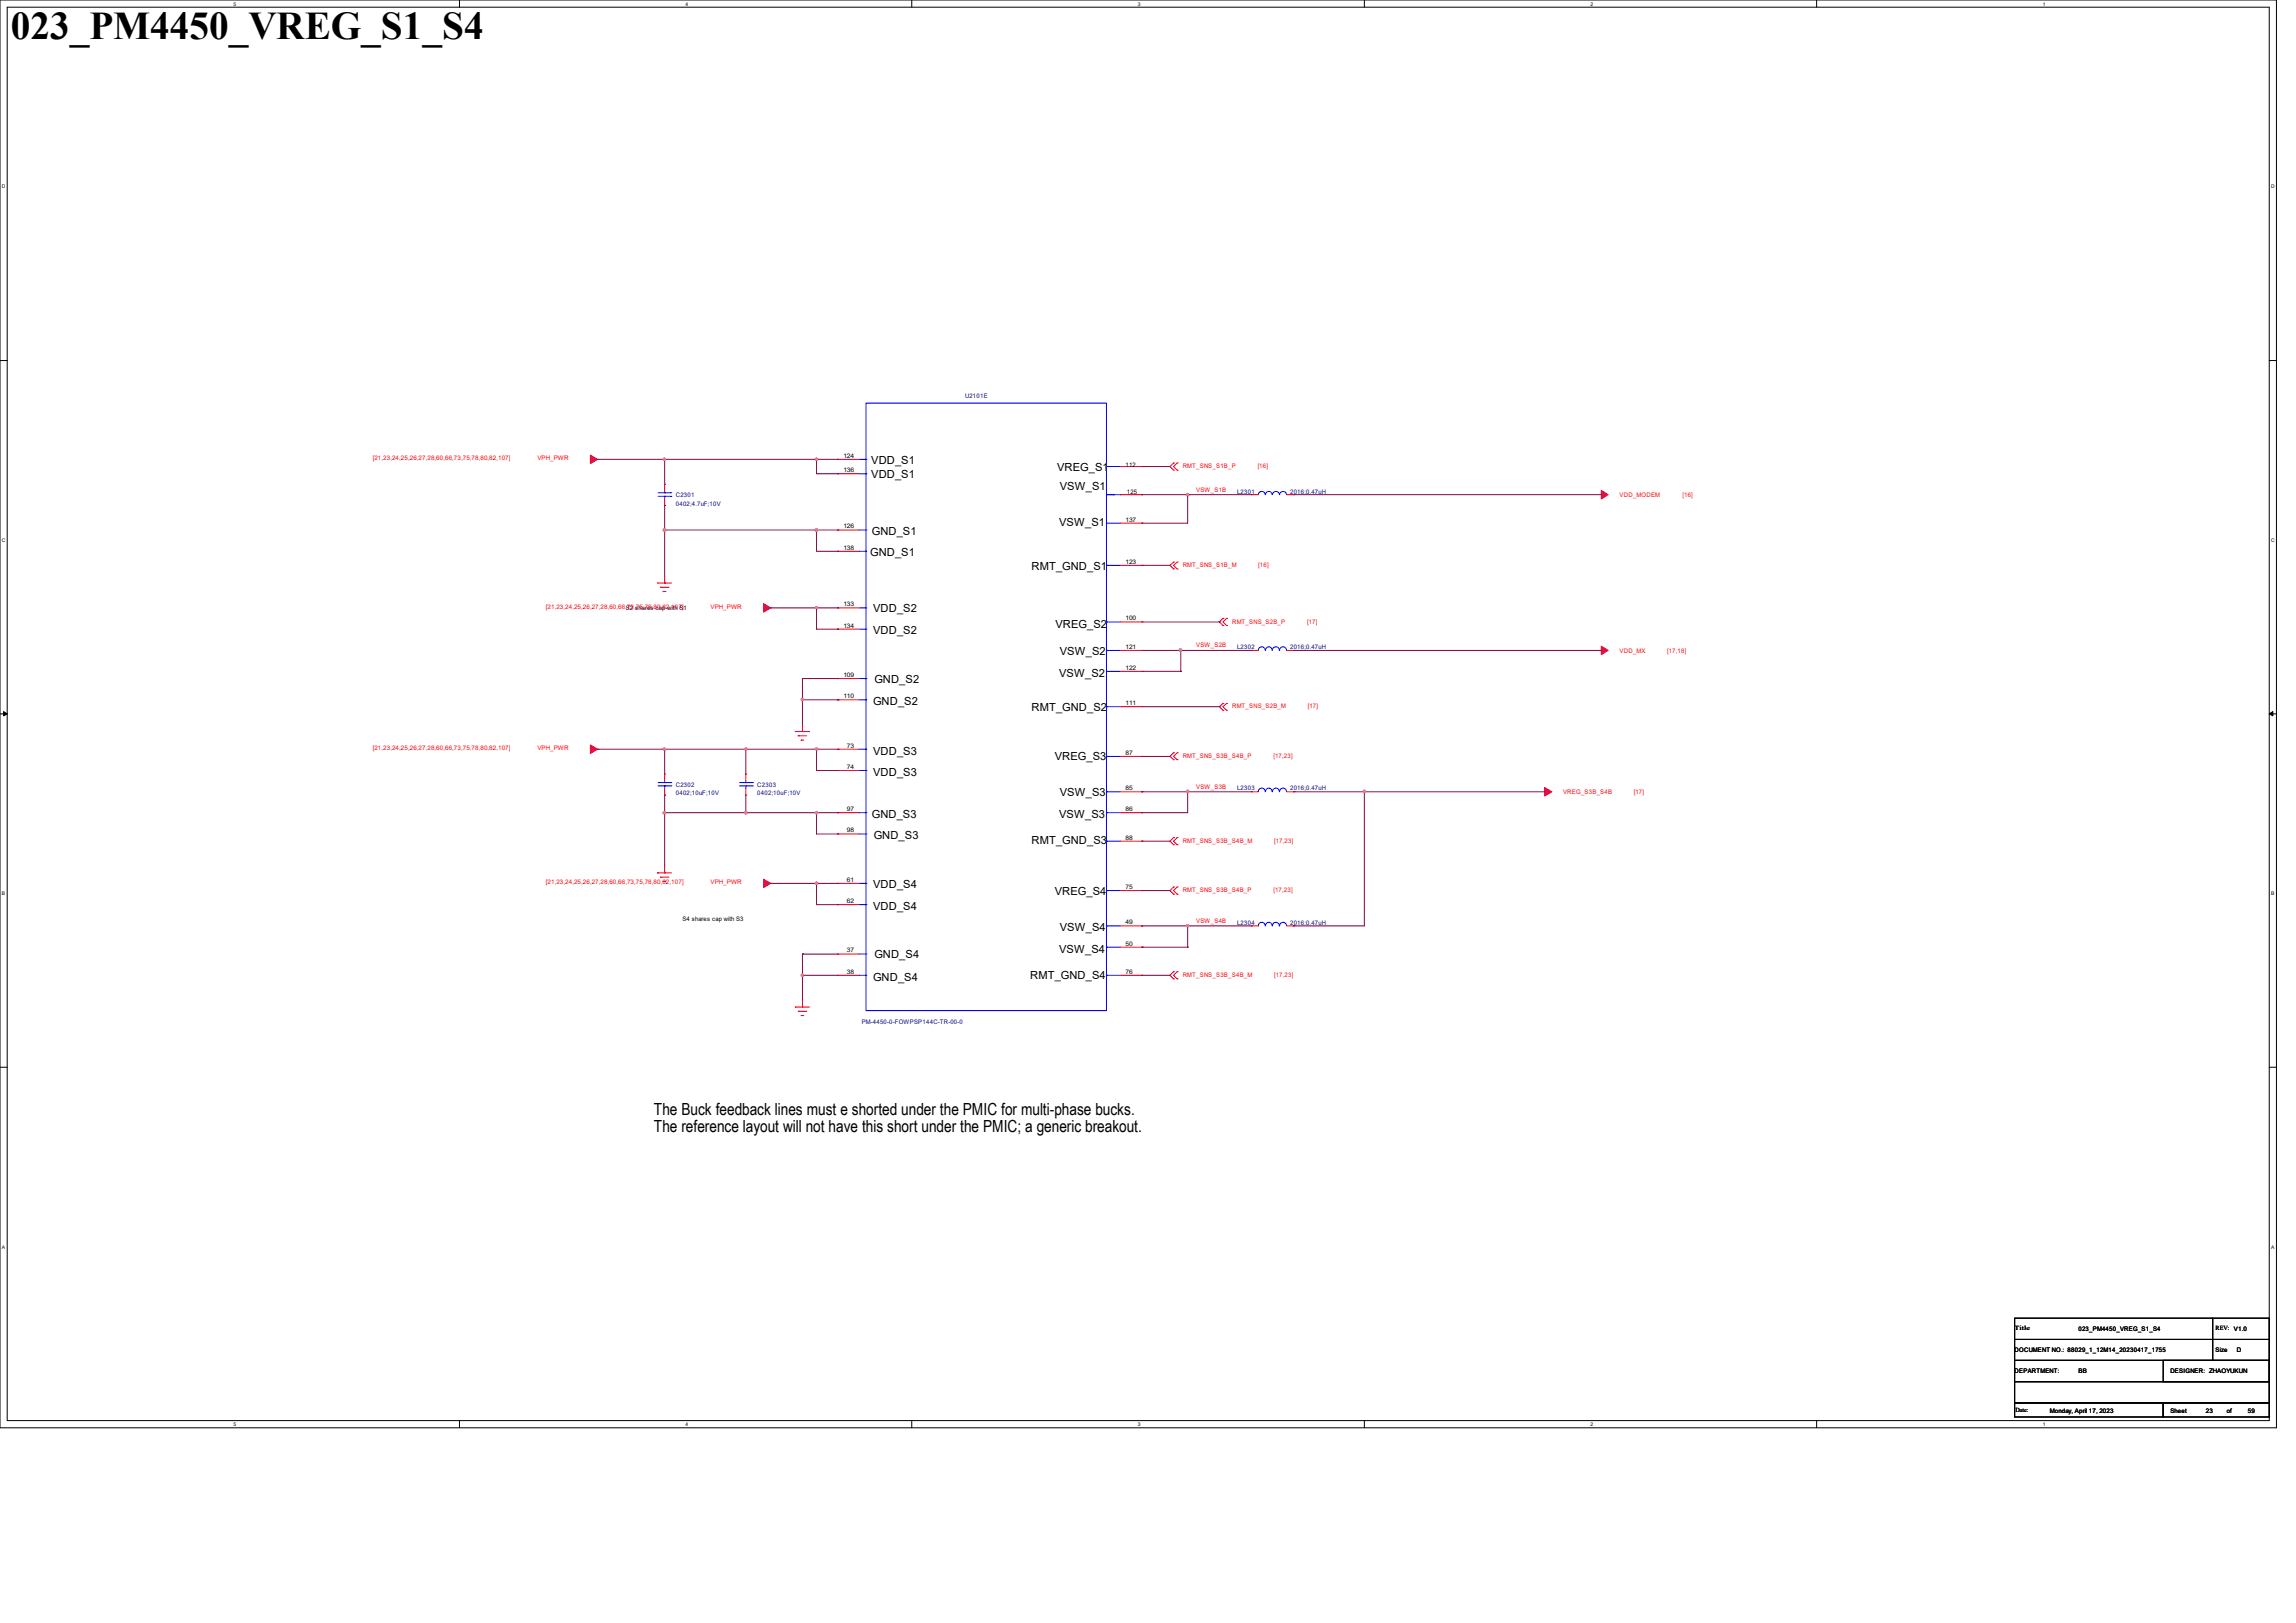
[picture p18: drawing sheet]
<svg xmlns="http://www.w3.org/2000/svg" width="297mm" height="210mm" viewBox="0 0 297 210" stroke-linecap="round" stroke-linejoin="round" font-family="sans-serif">
<defs><g id="words">
<text font-size="5.1" x="1.4" y="5.1">023_PM4450_VREG_S1_S4</text>
<g font-size="2.2">
<text x="84.6" y="144.2">The Buck feedback lines must e shorted under the PMIC for multi-phase bucks.</text>
<text x="84.6" y="146.4">The reference layout will not have this short under the PMIC; a generic breakout.</text>
</g>
<g font-size="1.4">
<text x="112.7" y="60.1">VDD_S1</text>
<text x="112.7" y="61.9">VDD_S1</text>
<text x="136.7" y="61">VREG_S1</text>
<text x="137.1" y="63.5">VSW_S1</text>
<text x="112.6" y="72">GND_S1</text>
<text x="112.8" y="69.2">GND_S1</text>
<text x="137" y="68.1">VSW_S1</text>
<text x="133.4" y="73.7">RMT_GND_S1</text>
<text x="112.9" y="79.2">VDD_S2</text>
<text x="112.9" y="82">VDD_S2</text>
<text x="136.5" y="81.2">VREG_S2</text>
<text x="113.1" y="88.3">GND_S2</text>
<text x="137" y="87.6">VSW_S2</text>
<text x="137.1" y="84.8">VSW_S2</text>
<text x="112.9" y="91.3">GND_S2</text>
<text x="133.4" y="92">RMT_GND_S2</text>
<text x="112.9" y="100.4">VDD_S3</text>
<text x="112.9" y="97.7">VDD_S3</text>
<text x="136.4" y="98.4">VREG_S3</text>
<text x="112.8" y="105.8">GND_S3</text>
<text x="137" y="105.9">VSW_S3</text>
<text x="137.1" y="103">VSW_S3</text>
<text x="113" y="108.5">GND_S3</text>
<text x="133.4" y="109.3">RMT_GND_S3</text>
<text x="112.9" y="117.7">VDD_S4</text>
<text x="112.9" y="114.9">VDD_S4</text>
<text x="136.4" y="115.8">VREG_S4</text>
<text x="113.1" y="124">GND_S4</text>
<text x="137" y="123.3">VSW_S4</text>
<text x="137.1" y="120.4">VSW_S4</text>
<text x="112.9" y="126.9">GND_S4</text>
<text x="133.3" y="126.7">RMT_GND_S4</text>
</g>
<g font-size=".8" fill="#000080">
<text x="124.8" y="51.5">U2101E</text>
<text x="87.4" y="64.3">C2301</text>
<text x="87.4" y="65.4">0402;4.7uF;10V</text>
<text x="160" y="63.9">L2301</text>
<text x="166.9" y="63.9">2016;0.47uH</text>
<text x="160" y="84">L2302</text>
<text x="166.9" y="84">2016;0.47uH</text>
<text x="87.4" y="101.8">C2302</text>
<text x="98" y="101.8">C2303</text>
<text x="87.4" y="102.9">0402;10uF;10V</text>
<text x="98" y="102.9">0402;10uF;10V</text>
<text x="160" y="102.3">L2303</text>
<text x="166.9" y="102.3">2016;0.47uH</text>
<text x="160" y="119.6">L2304</text>
<text x="166.9" y="119.6">2016;0.47uH</text>
<text x="111.5" y="132.5">PM-4450-0-FOWPSP144C-TR-00-0</text>
</g>
<g font-size=".8" fill="#f00">
<text x="48.2" y="59.6">[21,23,24,25,26,27,28,60,66,73,75,78,80,82,107]</text>
<text x="69.5" y="59.6">VPH_PWR</text>
<text x="153" y="60.6">RMT_SNS_S1B_P</text>
<text x="154.7" y="63.6">VSW_S1B</text>
<text x="162.7" y="60.6">[16]</text>
<text x="209.5" y="64.3">VDD_MODEM</text>
<text x="217.6" y="64.3">[16]</text>
<text x="153" y="73.4">RMT_SNS_S1B_M</text>
<text x="162.8" y="73.4">[16]</text>
<text x="70.6" y="78.8">[21,23,24,25,26,27,28,60,66,S723,s7h5a,78,</text>
<text x="85.7" y="78.8">82,107]1</text>
<text x="91.9" y="78.8">VPH_PWR</text>
<text x="154.7" y="83.8">VSW_S2B</text>
<text x="159.4" y="80.7">RMT_SNS_S2B_P</text>
<text x="169.1" y="80.7">[17]</text>
<text x="209.5" y="84.5">VDD_MX</text>
<text x="215.6" y="84.5">[17,18]</text>
<text x="159.4" y="91.7">RMT_SNS_S2B_M</text>
<text x="169.2" y="91.7">[17]</text>
<text x="48.2" y="97.1">[21,23,24,25,26,27,28,60,66,73,75,78,80,82,107]</text>
<text x="69.5" y="97.1">VPH_PWR</text>
<text x="153" y="98.1">RMT_SNS_S3B_S4B_P</text>
<text x="164.7" y="98.1">[17,23]</text>
<text x="154.7" y="102.1">VSW_S3B</text>
<text x="202.2" y="102.7">VREG_S3B_S4B</text>
<text x="211.3" y="102.7">[17]</text>
<text x="153" y="109.1">RMT_SNS_S3B_S4B_M</text>
<text x="164.8" y="109.1">[17,23]</text>
<text x="70.6" y="114.4">[21,23,24,25,26,27,28,60,66,73,75,78,80,82,107]</text>
<text x="91.9" y="114.4">VPH_PWR</text>
<text x="153" y="115.4">RMT_SNS_S3B_S4B_P</text>
<text x="154.7" y="119.4">VSW_S4B</text>
<text x="164.7" y="115.4">[17,23]</text>
<text x="153" y="126.4">RMT_SNS_S3B_S4B_M</text>
<text x="164.8" y="126.4">[17,23]</text>
</g>
<g font-size=".8">
<text x="109.1" y="59.2">124</text>
<text x="109.1" y="61.1">136</text>
<text x="145.6" y="60.4">112</text>
<text x="145.8" y="63.9">125</text>
<text x="109.1" y="68.4">126</text>
<text x="109.1" y="71.1">138</text>
<text x="145.6" y="67.5">137</text>
<text x="145.6" y="72.9">123</text>
<text x="83.4" y="79">res8c0a,p with S</text>
<text x="109.1" y="78.4">133</text>
<text x="109.1" y="81.2">134</text>
<text x="145.6" y="83.9">121</text>
<text x="145.6" y="80.3">100</text>
<text x="109.1" y="87.6">109</text>
<text x="145.6" y="86.7">122</text>
<text x="109.1" y="90.3">110</text>
<text x="145.6" y="91.2">111</text>
<text x="109.6" y="99.5">74</text>
<text x="109.6" y="96.7">73</text>
<text x="145.6" y="97.7">87</text>
<text x="109.6" y="107.7">98</text>
<text x="109.6" y="104.9">97</text>
<text x="145.6" y="104.9">86</text>
<text x="145.6" y="102.2">85</text>
<text x="145.6" y="108.6">88</text>
<text x="88.3" y="119.2">S4 shares cap with S3</text>
<text x="109.6" y="116.8">62</text>
<text x="109.6" y="114.1">61</text>
<text x="145.6" y="115">75</text>
<text x="145.6" y="119.6">49</text>
<text x="109.6" y="126">38</text>
<text x="109.6" y="123.2">37</text>
<text x="145.6" y="122.3">50</text>
<text x="145.6" y="126">76</text>
<text x="260.6" y="172.1">Title</text>
<text x="268.9" y="172.2">023_PM4450_VREG_S1_S4</text>
<text x="286.6" y="172.1">REV:</text>
<text x="289" y="172.2">V1.0</text>
<text x="260.6" y="175">DOCUMENT NO.: 88029_1_12M14_20230417_1755</text>
<text x="260.6" y="177.7">DEPARTMENT:</text>
<text x="268.9" y="177.7">BB</text>
<text x="280.8" y="177.7">DESIGNER: ZHAOYUKUN</text>
<text x="286.6" y="175">Size</text>
<text x="289.3" y="175">D</text>
<text x="260.7" y="182.8">Date:</text>
<text x="265.2" y="182.8">Monday, April 17, 2023</text>
<text x="280.8" y="182.8">Sheet</text>
<text x="285.3" y="182.8">23</text>
<text x="288" y="182.8">of</text>
<text x="290.8" y="182.8">59</text>
</g>
<g font-size=".6">
<text x="30.2" y=".7">5</text>
<text x="88.7" y=".7">4</text>
<text x="147.2" y=".7">3</text>
<text x="205.7" y=".7">2</text>
<text x="264.2" y=".7">1</text>
<text x=".3" y="24.4">D</text>
<text x="293.8" y="24.4">D</text>
<text x=".3" y="70.1">C</text>
<text x="293.8" y="70.1">C</text>
<text x=".3" y="115.8">B</text>
<text x="293.8" y="115.8">B</text>
<text x=".3" y="161.5">A</text>
<text x="293.8" y="161.5">A</text>
<text x="30.2" y="184.5">5</text>
<text x="88.7" y="184.5">4</text>
<text x="147.2" y="184.5">3</text>
<text x="205.7" y="184.5">2</text>
<text x="264.2" y="184.5">1</text>
</g>
</g></defs>
<g fill="none" stroke="#000" stroke-width=".13">
<path d="M0 0h294.5v184.7h-294.5zM.9 .9h292.6v182.9h-292.6zM59.4 0v.9M117.9 0v.9M176.5 0v.9M235 0v.9M0 46.7h.9M293.5 46.7h1M0 92.4h.9M.5 92.1l.4 .3-.4 .2zM293.5 92.4l.5-.3v.5zM293.5 92.4h1"/>
<path d="M0 138.1h.9M293.5 138.1h1M59.4 183.8v.9M117.9 183.8v.9M176.5 183.8v.9M235 183.8v.9"/>
</g>
<path d="M.5 92.1l.4 .3-.4 .2zM293.5 92.4l.5-.3v.5z" fill="#000"/>
<g fill="none" stroke="#f00" stroke-width=".13">
<path d="M85 75.4h.1M85 75.4h1.9M85.4 76h.1M85.4 76h1.1M85.8 76.5h.1M85.8 76.5h.3M86 75.4h.1M86 74.5v.9M102.9 94.7h.1M102.9 94.7h1.8M103.3 95.2h.1M103.3 95.2h1.1"/>
<path d="M103.6 95.8h.1M103.6 95.8h.4M103.8 94.7h.1M103.8 93.7v1M85 112.9h.1M85 112.9h1.9M85.4 113.5h.1M85.4 113.5h1.1M85.8 114h.1M85.8 114h.3M86 112.9h.1M86 112v.9"/>
<path d="M102.9 130.3h.1M102.9 130.3h1.8M103.3 130.9h.1M103.3 130.9h1.1M103.6 131.4h.1M103.6 131.4h.4M103.8 130.3h.1M103.8 129.4v.9"/>
</g>
<path d="M76.4 58.9l.9 .5-.9 .6z" fill-rule="evenodd" fill="#f00"/>
<path d="M76.4 58.9l.9 .5-.9 .6z" fill="none" stroke="#f00" stroke-width=".13"/>
<path d="M98.8 78.1l.9 .6-.9 .5z" fill-rule="evenodd" fill="#f00"/>
<path d="M98.8 78.1l.9 .6-.9 .5z" fill="none" stroke="#f00" stroke-width=".13"/>
<path d="M76.4 96.4l.9 .5-.9 .6z" fill-rule="evenodd" fill="#f00"/>
<path d="M76.4 96.4l.9 .5-.9 .6z" fill="none" stroke="#f00" stroke-width=".13"/>
<path d="M98.8 113.7l.9 .6-.9 .6z" fill-rule="evenodd" fill="#f00"/>
<path d="M151.8 59.9h.1M151.8 59.9l-.5 .5 .5 .4M152.3 59.9h.1M152.3 59.9l-.5 .5 .5 .4M151.8 60.8h.1M152.3 60.8h.1M98.8 113.7l.9 .6-.9 .6z" fill="none" stroke="#f00" stroke-width=".13"/>
<path d="M207.1 63.5l.9 .5-.9 .6z" fill-rule="evenodd" fill="#f00"/>
<g fill="none" stroke="#f00" stroke-width=".13">
<path d="M151.8 73.6h.1M151.8 72.7h.1M151.8 72.7l-.5 .5 .5 .4M152.3 72.7h.1M152.3 73.6h.1M152.3 72.7l-.5 .5 .5 .4M207.1 63.5l.9 .5-.9 .6zM158.2 80.9h.1M158.2 80h.1M158.2 80l-.5 .5 .5 .4M158.7 80h.1M158.7 80.9h.1"/>
<path d="M158.7 80l-.5 .5 .5 .4"/>
</g>
<path d="M207.1 83.6l.9 .6-.9 .5z" fill-rule="evenodd" fill="#f00"/>
<path d="M151.8 98.3h.1M151.8 97.4h.1M151.8 97.4l-.5 .5 .5 .4M152.3 97.4h.1M152.3 98.3h.1M152.3 97.4l-.5 .5 .5 .4M207.1 83.6l.9 .6-.9 .5z" fill="none" stroke="#f00" stroke-width=".13"/>
<path d="M199.8 101.9l.9 .5-.9 .6z" fill-rule="evenodd" fill="#f00"/>
<g fill="none" stroke="#f00" stroke-width=".13">
<path d="M108.4 59.4h.1M108.4 59.4h2.7M86 62.7h.1M86 65.4h.1M86 62.7v.9M86 64.5v.9M108.4 68.6h.1M108.4 78.7h.1M108.4 61.3h.1M108.4 71.3h.1M108.4 68.6h2.7M108.4 78.7h2.7"/>
<path d="M108.4 61.3h2.7M108.4 71.3h2.7M144.9 64h2.8M144.9 60.4h2.8M144.9 67.7h2.8M144.9 73.2h2.8M147.7 60.4h.1M147.7 67.7h.1M147.7 73.2h.1M147.7 64h.1M161.9 64h.1M161.9 64h.9"/>
<path d="M166.5 64h.8M167.3 64h.1M108.4 87.8h.1M108.4 99.7h.1M108.4 96.9h.1M108.4 81.4h.1M108.4 90.6h.1M108.4 87.8h2.7M108.4 99.7h2.7M108.4 96.9h2.7M108.4 81.4h2.7M108.4 90.6h2.7"/>
<path d="M144.9 84.2h2.8M144.9 86.9h2.8M144.9 91.4h2.8M144.9 80.5h2.8M144.9 97.9h2.8M147.7 84.2h.1M147.7 86.9h.1M147.7 91.4h.1M147.7 80.5h.1M147.7 97.9h.1M158.2 91h.1M158.2 91.9h.1"/>
<path d="M158.2 91l-.5 .4 .5 .5M158.7 91.9h.1M158.7 91h.1M158.7 91l-.5 .4 .5 .5M161.9 84.2h.1M161.9 84.2h.9M166.5 84.2h.8M167.3 84.2h.1M86 100.2h.1M86 102.9h.1M86 100.2v.8M86 102v.9"/>
<path d="M96.5 100.2h.1M96.5 102.9h.1M96.5 100.2v.8M96.5 102v.9M108.4 107.9h.1M108.4 117.1h.1M108.4 105.2h.1M108.4 114.3h.1M108.4 107.9h2.7M108.4 117.1h2.7M108.4 105.2h2.7M108.4 114.3h2.7"/>
<path d="M144.9 102.4h2.8M144.9 105.2h2.8M144.9 108.8h2.8M144.9 115.2h2.8M144.9 119.8h2.8M147.7 105.2h.1M147.7 102.4h.1M147.7 108.8h.1M147.7 115.2h.1M147.7 119.8h.1M151.8 109.3h.1M151.8 108.4h.1"/>
<path d="M151.8 115.7h.1M151.8 114.8h.1M151.8 108.4l-.5 .4 .5 .5M151.8 114.8l-.5 .4 .5 .5M152.3 108.4h.1M152.3 109.3h.1M152.3 114.8h.1M152.3 115.7h.1M152.3 108.4l-.5 .4 .5 .5M152.3 114.8l-.5 .4 .5 .5M161.9 102.4h.1M161.9 119.8h.1"/>
<path d="M161.9 102.4h.9M161.9 119.8h.9M166.5 102.4h.8M166.5 119.8h.8M167.3 102.4h.1M167.3 119.8h.1M199.8 101.9l.9 .5-.9 .6zM108.4 126.2h.1M108.4 123.4h.1M108.4 126.2h2.7M108.4 123.4h2.7M144.9 126.2h2.8"/>
<path d="M144.9 122.6h2.8M147.7 122.6h.1M147.7 126.2h.1M151.8 126.7h.1M151.8 125.7h.1M151.8 125.7l-.5 .5 .5 .5M152.3 125.7h.1M152.3 126.7h.1M152.3 125.7l-.5 .5 .5 .5"/>
</g>
<path d="M260.6 170.6h25.6v2.7h-25.6zM260.6 173.3h25.6v2.7h-25.6zM260.6 178.8h32.9v2.7h-32.9zM260.6 176h32.9v2.8h-32.9zM279.8 176h13.7v2.8h-13.7zM286.2 170.6h7.3v2.7h-7.3zM286.2 173.3h7.3v2.7h-7.3zM260.6 181.5h19.2v1.8h-19.2zM279.8 181.5h13.7v1.8h-13.7z" fill="none" stroke="#000" stroke-width=".13"/>
<g fill="none" stroke="#00f" stroke-width=".13">
<path d="M111.1 59.4h.9M112 52.2h31.1v78.6h-31.1zM112 59.4h.1M85.1 64.2h1.7M85.1 63.8h1.7M86 63.8h.1M86 64.2h.1M86 63.6v.2M86 64.2v.3M86.8 64.2h.1M86.8 63.8h.1M111.1 61.3h.9"/>
<path d="M111.1 68.6h.9M111.1 78.7h.9M111.1 71.3h.9M112 61.3h.1M112 68.6h.1M112 78.7h.1M112 71.3h.1M143.1 73.2h.1M143.1 67.7h.1M143.1 64h1.8M143.1 73.2h1.8M143.1 67.7h1.8"/>
<path d="M143.1 60.4h1.8M144 64h.1M144.9 64h.1M144.9 60.4h.1M162.8 64a.45 .45 0 0 1 .4-.4 .45 .45 0 0 1 .5 .4M163.7 64a.42 .42 0 0 1 .4-.4 .42 .42 0 0 1 .4 .4M164.6 64a.45 .45 0 0 1 .4-.4 .45 .45 0 0 1 .5 .4M165.5 64a.45 .45 0 0 1 .5-.4 .45 .45 0 0 1 .4 .4M111.1 81.4h.9M111.1 87.8h.9M111.1 90.6h.9M111.1 96.9h.9"/>
<path d="M111.1 99.7h.9M112 81.4h.1M112 87.8h.1M112 90.6h.1M112 96.9h.1M112 99.7h.1M143.1 80.5h.1M143.1 84.2h.1M143.1 86.9h.1M143.1 91.4h.1M143.1 97.9h.1M143.1 80.5h1.8"/>
<path d="M143.1 84.2h1.8M143.1 86.9h1.8M143.1 91.4h1.8M143.1 97.9h1.8M163.7 84.2a.44 .44 0 0 0-.5-.5 .44 .44 0 0 0-.4 .5M164.5 84.2a.42 .42 0 0 0-.4-.5 .42 .42 0 0 0-.4 .5M165.5 84.2a.44 .44 0 0 0-.5-.5 .44 .44 0 0 0-.4 .5M166.4 84.2a.44 .44 0 0 0-.4-.5 .44 .44 0 0 0-.5 .5M85.1 101.7h1.7M85.1 101.3h1.7M86 101.3h.1M86 101.7h.1"/>
<path d="M86 101v.3M86 101.7v.3M86.8 101.7h.1M86.8 101.3h.1M95.7 101.7h1.6M95.7 101.3h1.6M96.5 101.3h.1M96.5 101.7h.1M96.5 101v.3M96.5 101.7v.3M97.3 101.7h.1M97.3 101.3h.1"/>
<path d="M111.1 107.9h.9M111.1 105.2h.9M111.1 114.3h.9M111.1 117.1h.9M112 107.9h.1M112 105.2h.1M112 114.3h.1M112 117.1h.1M143.1 102.4h.1M143.1 105.2h.1M143.1 108.8h.1M143.1 115.2h.1"/>
<path d="M143.1 119.8h.1M143.1 105.2h1.8M143.1 102.4h1.8M143.1 108.8h1.8M143.1 115.2h1.8M143.1 119.8h1.8M163.7 102.4a.44 .44 0 0 0-.5-.4 .44 .44 0 0 0-.4 .4M163.7 119.8a.44 .44 0 0 0-.5-.5 .44 .44 0 0 0-.4 .5M164.5 102.4a.42 .42 0 0 0-.4-.4 .42 .42 0 0 0-.4 .4M164.5 119.8a.43 .43 0 0 0-.4-.5 .43 .43 0 0 0-.4 .5M165.5 102.4a.44 .44 0 0 0-.5-.4 .44 .44 0 0 0-.4 .4M165.5 119.8a.44 .44 0 0 0-.5-.5 .44 .44 0 0 0-.4 .5"/>
<path d="M166.4 102.4a.44 .44 0 0 0-.4-.4 .44 .44 0 0 0-.5 .4M166.4 119.8a.44 .44 0 0 0-.4-.5 .44 .44 0 0 0-.5 .5M111.1 126.2h.9M111.1 123.4h.9M112 126.2h.1M112 123.4h.1M143.1 122.6h.1M143.1 126.2h.1M143.1 126.2h1.8M143.1 122.6h1.8"/>
</g>
<path d="M77.3 59.4h.1M77.3 59.4h28.3M86 59.4h.1M86 59.4v3.3" fill="none" stroke="#800040" stroke-width=".13"/>
<circle cx="105.6" cy="59.4" r=".17" fill="#f0f"/>
<circle cx="105.6" cy="59.4" r=".17" fill="none" stroke="#f0f" stroke-width=".13"/>
<circle cx="85.9" cy="59.4" r=".17" fill="#f0f"/>
<circle cx="85.9" cy="59.4" r=".17" fill="none" stroke="#f0f" stroke-width=".13"/>
<path d="M105.6 59.4h.1M105.6 59.4h2.8M105.6 59.4v1.9h2.8M108.4 59.4h.1M86 65.4h.1M86 65.4v3.2M105.6 68.6h.1M105.6 68.6v2.7M105.6 68.6h2.8M108.4 61.3h.1M108.4 68.6h.1" fill="none" stroke="#800040" stroke-width=".13"/>
<circle cx="105.6" cy="68.6" r=".17" fill="#f0f"/>
<circle cx="105.6" cy="68.6" r=".17" fill="none" stroke="#f0f" stroke-width=".13"/>
<path d="M86 68.6h.1M86 68.6h19.6M86 68.6v5.9M105.6 71.3h2.8M108.4 71.3h.1" fill="none" stroke="#800040" stroke-width=".13"/>
<circle cx="85.9" cy="68.6" r=".17" fill="#f0f"/>
<circle cx="85.9" cy="68.6" r=".17" fill="none" stroke="#f0f" stroke-width=".13"/>
<path d="M99.7 78.7h.1M99.7 78.7h5.9" fill="none" stroke="#800040" stroke-width=".13"/>
<path d="M105.5 78.5h.2v.2h-.2z" fill-rule="evenodd" fill="#f0f"/>
<path d="M105.5 78.5h.2v.2h-.2z" fill="none" stroke="#f0f" stroke-width=".13"/>
<path d="M105.6 78.7h.1M105.6 78.7v2.7h2.8M105.6 78.7h2.8M108.4 78.7h.1M103.8 87.8h.1M103.8 90.6h.1M103.8 87.8v5.9M103.8 90.6h4.6M108.4 81.4h.1M108.4 90.6h.1" fill="none" stroke="#800040" stroke-width=".13"/>
<circle cx="103.8" cy="90.5" r=".16" fill="#f0f"/>
<circle cx="103.8" cy="90.5" r=".16" fill="none" stroke="#f0f" stroke-width=".13"/>
<path d="M77.3 96.9h.1M77.3 96.9h19.2M96.5 96.9h.1M103.8 87.8h4.6M108.4 87.8h.1" fill="none" stroke="#800040" stroke-width=".13"/>
<path d="M85.8 96.8h.3v.2h-.3z" fill-rule="evenodd" fill="#f0f"/>
<path d="M85.8 96.8h.3v.2h-.3z" fill="none" stroke="#f0f" stroke-width=".13"/>
<path d="M96.4 96.8h.2v.2h-.2z" fill-rule="evenodd" fill="#f0f"/>
<path d="M96.4 96.8h.2v.2h-.2z" fill="none" stroke="#f0f" stroke-width=".13"/>
<path d="M86 96.9h.1M86 96.9v3.3M105.6 96.9h.1M105.6 96.9h2.8M105.6 96.9v2.8h2.8M108.4 96.9h.1M108.4 99.7h.1M86 102.9h.1M86 102.9v2.3h10.5M96.5 105.2h.1" fill="none" stroke="#800040" stroke-width=".13"/>
<circle cx="85.9" cy="105.2" r=".17" fill="#f0f"/>
<circle cx="85.9" cy="105.2" r=".17" fill="none" stroke="#f0f" stroke-width=".13"/>
<circle cx="96.5" cy="105.2" r=".17" fill="#f0f"/>
<circle cx="96.5" cy="105.2" r=".17" fill="none" stroke="#f0f" stroke-width=".13"/>
<path d="M86 105.2h.1M86 105.2v6.8M99.7 114.3h.1M99.7 114.3h5.9M105.6 105.2h.1M105.6 114.3h.1M105.6 105.2h2.8M105.6 105.2v2.7h2.8M105.6 114.3v2.8M108.4 105.2h.1M108.4 107.9h.1" fill="none" stroke="#800040" stroke-width=".13"/>
<circle cx="105.6" cy="114.3" r=".17" fill="#f0f"/>
<circle cx="105.6" cy="114.3" r=".17" fill="none" stroke="#f0f" stroke-width=".13"/>
<path d="M105.6 114.3h2.8M105.6 117.1h2.8M108.4 114.3h.1M108.4 117.1h.1M103.8 123.4h.1M103.8 126.2h.1M103.8 123.4v6M103.8 123.4h4.6" fill="none" stroke="#800040" stroke-width=".13"/>
<circle cx="103.8" cy="126.2" r=".16" fill="#f0f"/>
<circle cx="103.8" cy="126.2" r=".16" fill="none" stroke="#f0f" stroke-width=".13"/>
<path d="M147.7 60.4h.1M147.7 64h.1M147.7 60.4h3.6M147.7 64h5.9M103.8 126.2h.1M103.8 126.2h4.6" fill="none" stroke="#800040" stroke-width=".13"/>
<circle cx="153.6" cy="64" r=".17" fill="#f0f"/>
<circle cx="153.6" cy="64" r=".17" fill="none" stroke="#f0f" stroke-width=".13"/>
<path d="M147.7 67.7h.1M147.7 73.2h.1M147.7 67.7h5.9M147.7 73.2h3.6M153.6 64h.1M153.6 64h8.3M167.3 64h39.8M207.1 64h.1M147.7 80.5h10M147.7 84.2h5M152.7 84.2h.1M157.7 80.5h.1" fill="none" stroke="#800040" stroke-width=".13"/>
<circle cx="152.7" cy="84.1" r=".17" fill="#f0f"/>
<circle cx="152.7" cy="84.1" r=".17" fill="none" stroke="#f0f" stroke-width=".13"/>
<path d="M147.7 97.9h.1M147.7 97.9h3.6M167.3 84.2h39.8M207.1 84.2h.1M147.7 102.4h.1M147.7 102.4h5.9" fill="none" stroke="#800040" stroke-width=".13"/>
<circle cx="153.6" cy="102.4" r=".17" fill="#f0f"/>
<circle cx="153.6" cy="102.4" r=".17" fill="none" stroke="#f0f" stroke-width=".13"/>
<g fill="none" stroke="#800040" stroke-width=".13">
<path d="M147.7 105.2h.1M147.7 108.8h.1M147.7 115.2h.1M147.7 119.8h.1M147.7 108.8h3.6M147.7 115.2h3.6M147.7 119.8h5.9M153.6 102.4h.1M153.6 102.4v2.8h-5.9M153.6 102.4h8.3M167.3 102.4h.1M167.3 102.4h32.5"/>
<path d="M176.5 102.4h.1"/>
</g>
<path d="M153.5 119.7h.2v.2h-.2z" fill-rule="evenodd" fill="#f0f"/>
<path d="M153.5 119.7h.2v.2h-.2z" fill="none" stroke="#f0f" stroke-width=".13"/>
<path d="M147.7 91.4h10M157.7 91.4h.1M153.6 119.8h.1M153.6 119.8h8.3M167.3 119.8h.1M176.5 102.4h.1M176.5 102.4v17.4h-9.2M147.7 122.6h.1M147.7 126.2h.1M147.7 122.6h5.9M147.7 126.2h3.6" fill="none" stroke="#800040" stroke-width=".13"/>
<circle cx="176.5" cy="102.4" r=".17" fill="#f0f"/>
<circle cx="176.5" cy="102.4" r=".17" fill="none" stroke="#f0f" stroke-width=".13"/>
<g fill="none" stroke="#800040" stroke-width=".13">
<path d="M153.6 64h.1M153.6 64v3.7M96.5 96.9h.1M96.5 96.9v3.3M96.5 96.9h9.1M105.6 96.9h.1M147.7 86.9h5M152.7 86.9h.1M152.7 84.2h.1M152.7 84.2v2.7M152.7 84.2h9.2M161.9 84.2h.1"/>
<path d="M153.6 119.8v2.8M153.6 122.6h.1"/>
</g>
<path d="M105.5 96.8h.2v.2h-.2z" fill-rule="evenodd" fill="#f0f"/>
<path d="M105.5 96.8h.2v.2h-.2z" fill="none" stroke="#f0f" stroke-width=".13"/>
<path d="M96.5 105.2h.1M96.5 102.9v2.3M96.5 105.2h9.1M105.6 105.2h.1" fill="none" stroke="#800040" stroke-width=".13"/>
<circle cx="105.6" cy="105.2" r=".17" fill="#f0f"/>
<circle cx="105.6" cy="105.2" r=".17" fill="none" stroke="#f0f" stroke-width=".13"/>
<circle cx="105.6" cy="59.4" r=".17" fill="#f0f"/>
<circle cx="105.6" cy="59.4" r=".17" fill="none" stroke="#f0f" stroke-width=".13"/>
<circle cx="85.9" cy="59.4" r=".17" fill="#f0f"/>
<circle cx="85.9" cy="59.4" r=".17" fill="none" stroke="#f0f" stroke-width=".13"/>
<circle cx="105.6" cy="68.6" r=".17" fill="#f0f"/>
<circle cx="105.6" cy="68.6" r=".17" fill="none" stroke="#f0f" stroke-width=".13"/>
<circle cx="85.9" cy="68.6" r=".17" fill="#f0f"/>
<circle cx="85.9" cy="68.6" r=".17" fill="none" stroke="#f0f" stroke-width=".13"/>
<path d="M105.5 78.5h.2v.2h-.2z" fill-rule="evenodd" fill="#f0f"/>
<path d="M105.5 78.5h.2v.2h-.2z" fill="none" stroke="#f0f" stroke-width=".13"/>
<circle cx="103.8" cy="90.5" r=".16" fill="#f0f"/>
<circle cx="103.8" cy="90.5" r=".16" fill="none" stroke="#f0f" stroke-width=".13"/>
<path d="M85.8 96.8h.3v.2h-.3z" fill-rule="evenodd" fill="#f0f"/>
<path d="M85.8 96.8h.3v.2h-.3z" fill="none" stroke="#f0f" stroke-width=".13"/>
<path d="M96.4 96.8h.2v.2h-.2z" fill-rule="evenodd" fill="#f0f"/>
<path d="M96.4 96.8h.2v.2h-.2z" fill="none" stroke="#f0f" stroke-width=".13"/>
<circle cx="85.9" cy="105.2" r=".17" fill="#f0f"/>
<circle cx="85.9" cy="105.2" r=".17" fill="none" stroke="#f0f" stroke-width=".13"/>
<circle cx="96.5" cy="105.2" r=".17" fill="#f0f"/>
<circle cx="96.5" cy="105.2" r=".17" fill="none" stroke="#f0f" stroke-width=".13"/>
<circle cx="105.6" cy="114.3" r=".17" fill="#f0f"/>
<circle cx="105.6" cy="114.3" r=".17" fill="none" stroke="#f0f" stroke-width=".13"/>
<circle cx="103.8" cy="126.2" r=".16" fill="#f0f"/>
<circle cx="103.8" cy="126.2" r=".16" fill="none" stroke="#f0f" stroke-width=".13"/>
<circle cx="153.6" cy="64" r=".17" fill="#f0f"/>
<circle cx="153.6" cy="64" r=".17" fill="none" stroke="#f0f" stroke-width=".13"/>
<circle cx="152.7" cy="84.1" r=".17" fill="#f0f"/>
<circle cx="152.7" cy="84.1" r=".17" fill="none" stroke="#f0f" stroke-width=".13"/>
<circle cx="153.6" cy="102.4" r=".17" fill="#f0f"/>
<circle cx="153.6" cy="102.4" r=".17" fill="none" stroke="#f0f" stroke-width=".13"/>
<path d="M153.5 119.7h.2v.2h-.2z" fill-rule="evenodd" fill="#f0f"/>
<path d="M153.5 119.7h.2v.2h-.2z" fill="none" stroke="#f0f" stroke-width=".13"/>
<circle cx="176.5" cy="102.4" r=".17" fill="#f0f"/>
<circle cx="176.5" cy="102.4" r=".17" fill="none" stroke="#f0f" stroke-width=".13"/>
<path d="M105.5 96.8h.2v.2h-.2z" fill-rule="evenodd" fill="#f0f"/>
<path d="M105.5 96.8h.2v.2h-.2z" fill="none" stroke="#f0f" stroke-width=".13"/>
<circle cx="105.6" cy="105.2" r=".17" fill="#f0f"/>
<circle cx="105.6" cy="105.2" r=".17" fill="none" stroke="#f0f" stroke-width=".13"/>
<use href="#words"/>
</svg>
